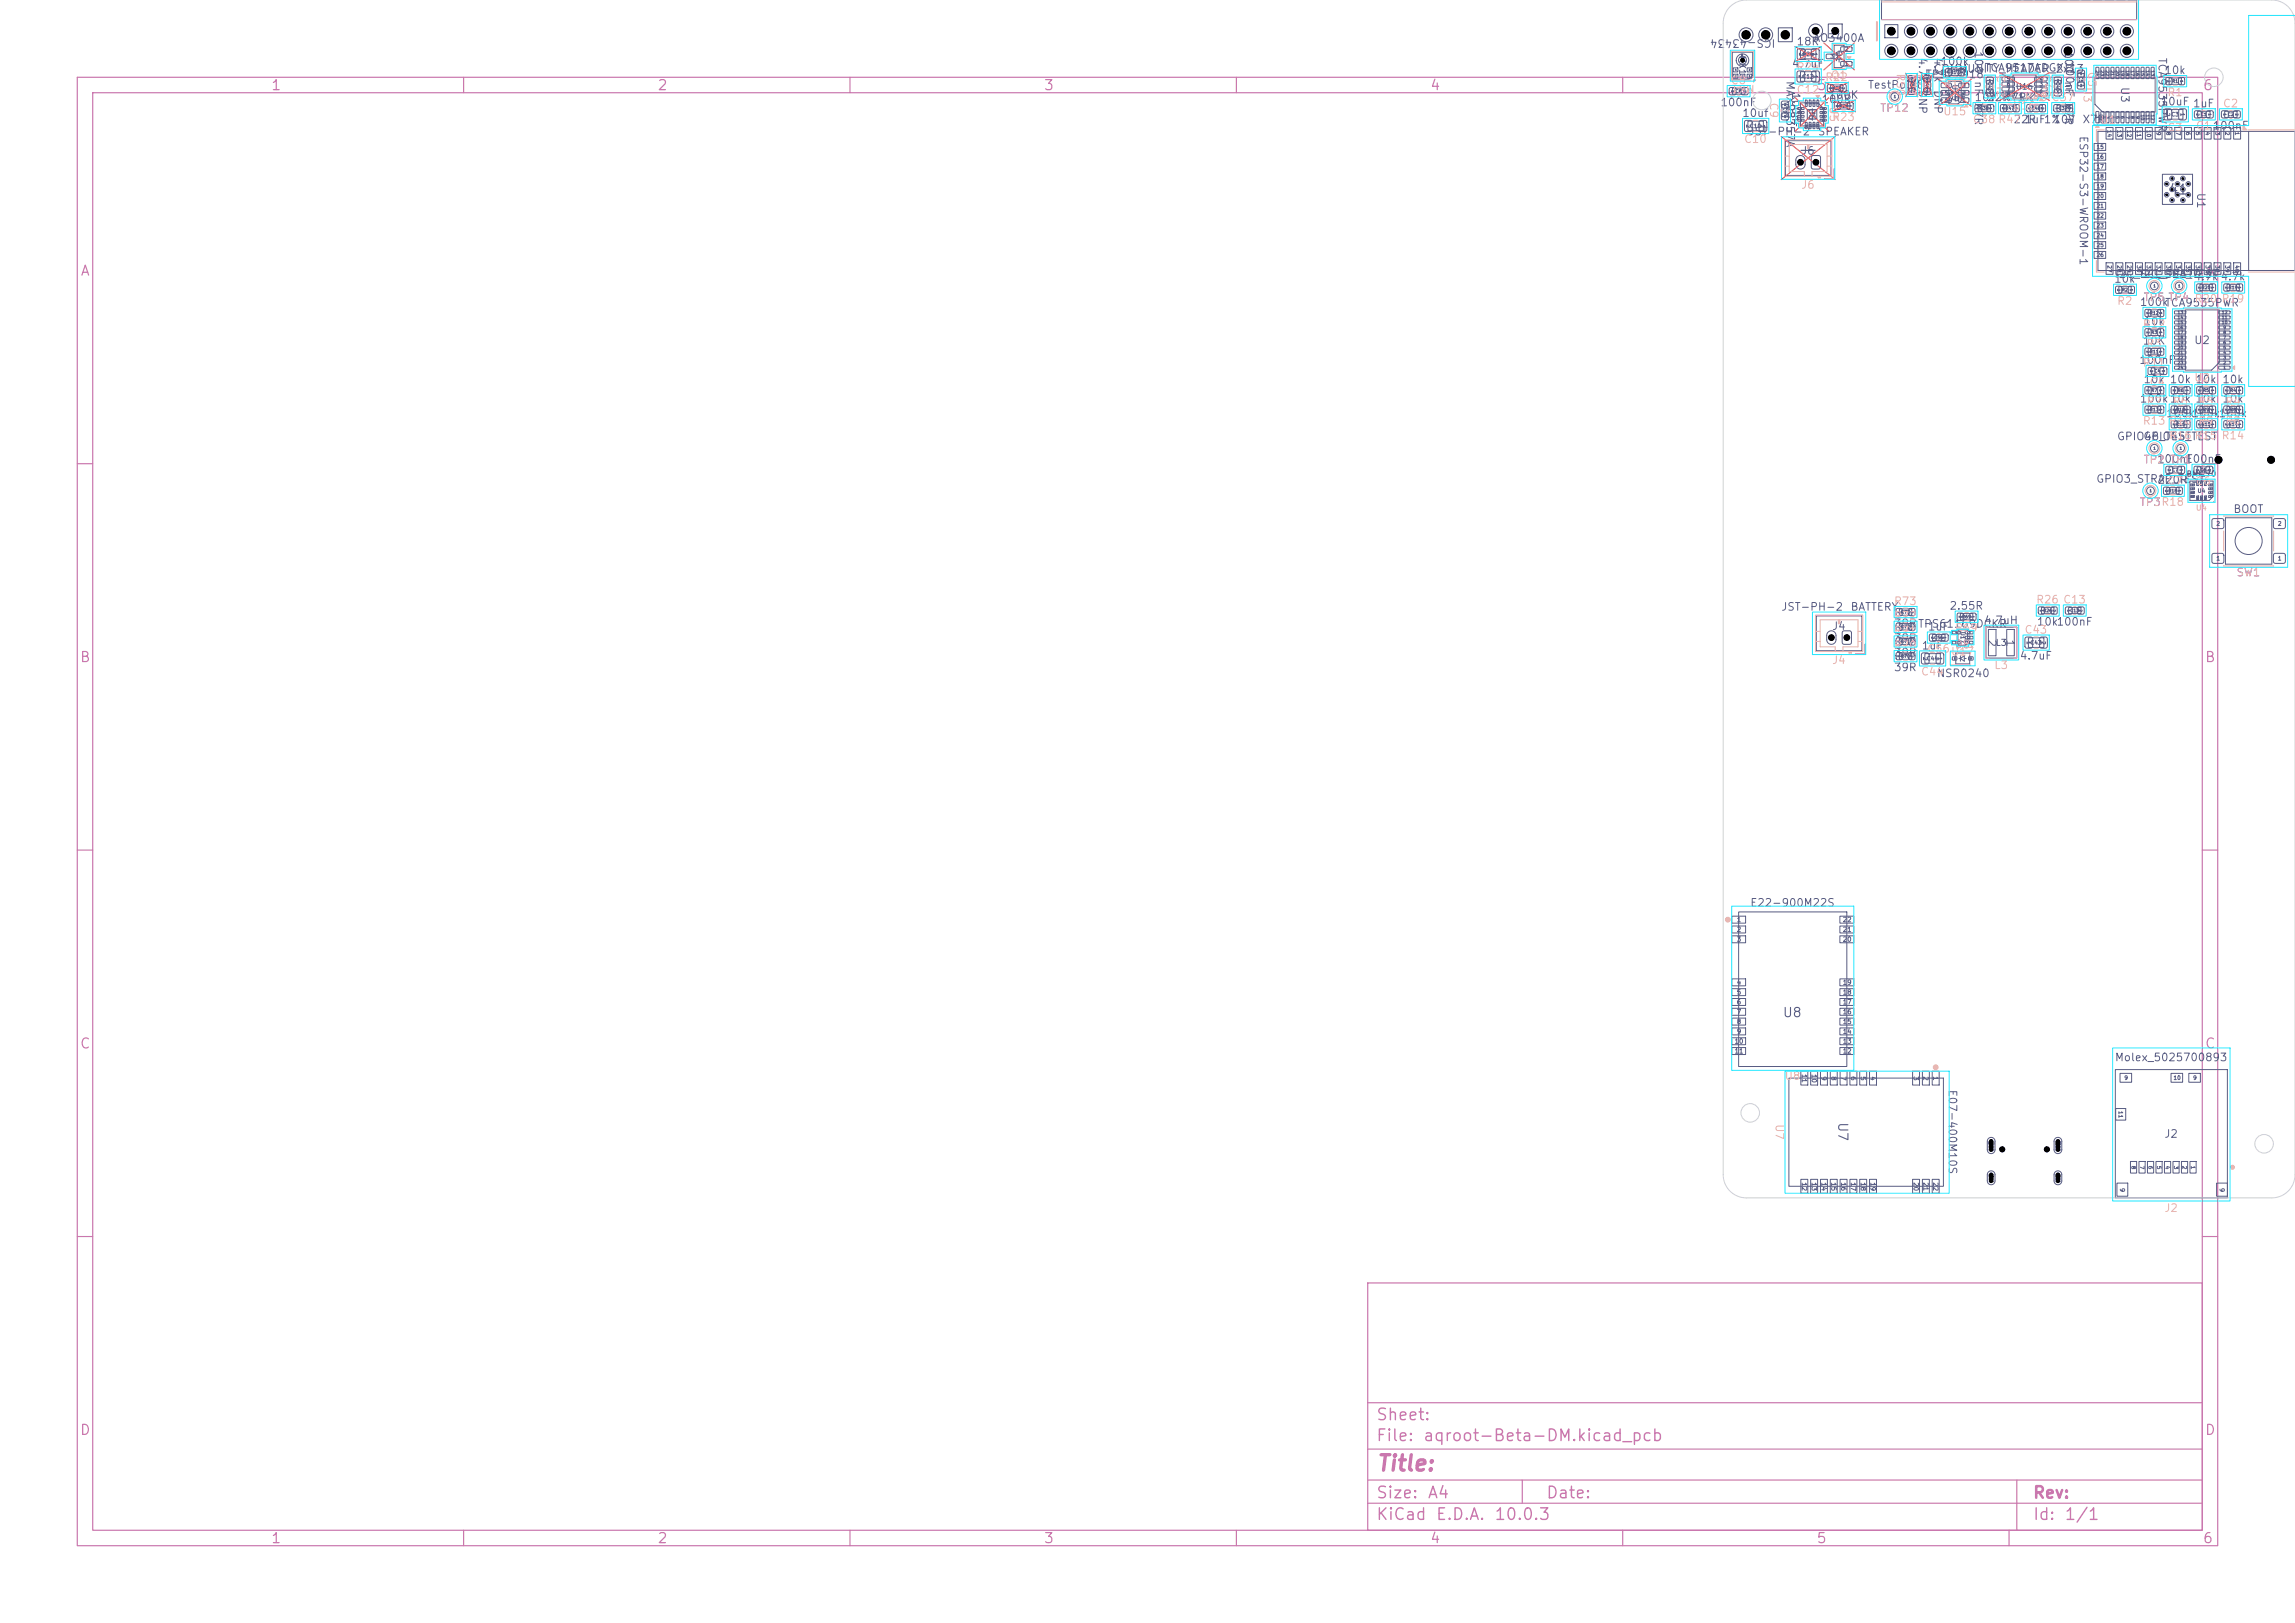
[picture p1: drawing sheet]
<svg xmlns="http://www.w3.org/2000/svg" width="297mm" height="210mm" viewBox="0 0 297 210" stroke-linecap="round" stroke-linejoin="round" font-family="sans-serif">
<defs><g id="words">
<text font-size="2" fill="#c872ab" x="178" y="190.8">Title:</text>
<g font-size="1.5" fill="#c872ab">
<text x="178" y="184.2">Sheet:</text>
<text x="178" y="186.9">File:</text>
<text x="184.1" y="186.9">aqroot-Beta-DM.kicad_pcb</text>
<text x="178" y="197.1">KiCad</text>
<text x="178" y="194.3">Size:</text>
<text x="184.7" y="194.3">A4</text>
<text x="185.7" y="197.1">E.D.A.</text>
<text x="193.3" y="197.1">10.0.3</text>
<text x="200" y="194.3">Date:</text>
<text x="263" y="194.3">Rev:</text>
<text x="263" y="197.1">Id:</text>
<text x="267.1" y="197.1">1/1</text>
</g>
<g font-size="1.3" fill="#c872ab">
<text x="35" y="12">1</text>
<text x="85" y="12">2</text>
<text x="135" y="12">3</text>
<text x="185" y="12">4</text>
<text x="235" y="12">5</text>
<text x="285" y="12">6</text>
<text x="10.3" y="36">A</text>
<text x="285.4" y="36">A</text>
<text x="10.3" y="86">B</text>
<text x="285.3" y="86">B</text>
<text x="10.3" y="136">C</text>
<text x="285.3" y="136">C</text>
<text x="10.3" y="186">D</text>
<text x="285.3" y="186">D</text>
<text x="35" y="200">1</text>
<text x="85" y="200">2</text>
<text x="135" y="200">3</text>
<text x="185" y="200">4</text>
<text x="235" y="200">5</text>
<text x="285" y="200">6</text>
</g>
<g font-size="1.2" fill="#585d84">
<text x="230.6" y="131.9">U8</text>
<text x="237.6" y="145.1" transform="rotate(90 237.6 145.1)">U7</text>
</g>
<g font-size="1" fill="#e8b2a7">
<text x="259" y="-.7">J5</text>
<text x="223.9" y="11.1">C8</text>
<text x="227.2" y="10.7" transform="rotate(180 227.2 10.7)">MK1</text>
<text x="232.4" y="9.4">R24</text>
<text x="236.1" y="10.7">R22</text>
<text x="236.9" y="10.5">Q1</text>
<text x="245.2" y="9.4" transform="rotate(90 245.2 9.4)">R50</text>
<text x="247.2" y="9.4" transform="rotate(90 247.2 9.4)">R49</text>
<text x="251.4" y="11.5">R17</text>
<text x="258.2" y="9.6" transform="rotate(90 258.2 9.6)">C42</text>
<text x="264.1" y="9.6" transform="rotate(90 264.1 9.6)">C40</text>
<text x="269.4" y="11.2" transform="rotate(90 269.4 11.2)">U3</text>
<text x="270" y="9.2" transform="rotate(90 270 9.2)">C5</text>
<text x="228.8" y="13.2" transform="rotate(90 228.8 13.2)">C9</text>
<text x="232.4" y="12.3">C12</text>
<text x="236.5" y="13.7" transform="rotate(90 236.5 13.7)">U5</text>
<text x="237" y="15.9">R23</text>
<text x="251.4" y="15.2">U15</text>
<text x="255.2" y="16.2">C38 R47</text>
<text x="260.4" y="14.4">U16</text>
<text x="271.7" y="16.3">U1</text>
<text x="280.4" y="12.7">R1</text>
<text x="280.4" y="17.2">C3</text>
<text x="284.1" y="17">C1100nF</text>
<text x="287.6" y="14.1">C2</text>
<text x="225.6" y="18.7">C10</text>
<text x="233" y="24.7">J6</text>
<text x="273.9" y="39.7">R2</text>
<text x="277.3" y="39.2">TP5 TP4</text>
<text x="287.4" y="39.4">R19</text>
<text x="277.2" y="42.7">R12</text>
<text x="277.2" y="47.7">R11</text>
<text x="277.7" y="45.2">R3</text>
<text x="277.7" y="52.7">R7</text>
<text x="278.1" y="50.2">C4</text>
<text x="281.1" y="52.7">R6</text>
<text x="284.4" y="52.7">R5</text>
<text x="287.9" y="52.7">R4</text>
<text x="277.2" y="55.2">R13 R10</text>
<text x="280.6" y="57.1">R16 R15</text>
<text x="284.4" y="55.2">R9</text>
<text x="287.4" y="57.1">R14</text>
<text x="287.9" y="55.2">R8</text>
<text x="276.8" y="65.7">TP3</text>
<text x="280.4" y="63">C7</text>
<text x="284.1" y="63">C6</text>
<text x="245" y="82.3">R71</text>
<text x="245" y="80.4">R72</text>
<text x="245" y="78.5">R73</text>
<text x="261.9" y="82.2">C43</text>
<text x="263.4" y="78.3">R26 C13</text>
<text x="237" y="86.2">J4</text>
<text x="245" y="84.2">R70</text>
<text x="248.5" y="87.6">C44</text>
<text x="249.3" y="84.7">C56</text>
<text x="252.4" y="85.1">U17</text>
<text x="258" y="86.8">L3</text>
<text x="230.9" y="140">U8</text>
<text x="229.5" y="145.4" transform="rotate(90 229.5 145.4)">U7</text>
<text x="280" y="157.1">J2</text>
</g>
<g font-size="1" fill="#585d84">
<text x="229.8" y="4.8" transform="rotate(180 229.8 4.8)">ICS-43434</text>
<text x="234.6" y="5.7">AO3400A</text>
<text x="230.9" y="10.4" transform="rotate(90 230.9 10.4)">MAX98357A</text>
<text x="231.7" y="11.9" transform="rotate(90 231.7 11.9)">100nF</text>
<text x="231.8" y="9">4.7uF</text>
<text x="232.4" y="6.1">18R</text>
<text x="241.6" y="11.7">TestPoint</text>
<text x="248.1" y="7.4" transform="rotate(90 248.1 7.4)">4.7k</text>
<text x="248.1" y="11.6" transform="rotate(90 248.1 11.6)">DNP</text>
<text x="249.1" y="10.4">TPS22918</text>
<text x="250.1" y="7.4" transform="rotate(90 250.1 7.4)">4.7k</text>
<text x="250.1" y="11.6" transform="rotate(90 250.1 11.6)">DNP</text>
<text x="250.2" y="9.6">COMMUNITY_HEADER_2x13</text>
<text x="251" y="8.7">100k</text>
<text x="255.3" y="6.6" transform="rotate(90 255.3 6.6)">100</text>
<text x="255.3" y="10.4" transform="rotate(90 255.3 10.4)">nF</text>
<text x="256.7" y="9.5">TCA9517ADGK</text>
<text x="267" y="6.6" transform="rotate(90 267 6.6)">100</text>
<text x="267" y="10.4" transform="rotate(90 267 10.4)">nF</text>
<text x="267.1" y="7.9" transform="rotate(90 267.1 7.9)">100nF X7R</text>
<text x="274.2" y="11.2" transform="rotate(90 274.2 11.2)">U3</text>
<text x="279.1" y="7.4" transform="rotate(90 279.1 7.4)">TCA9535PWR</text>
<text x="280" y="9.8">10k</text>
<text x="222.6" y="14">100nF</text>
<text x="225.4" y="15.4">10uf</text>
<text x="226.2" y="17.8">JST-PH-2</text>
<text x="235.2" y="17.8">SPEAKER</text>
<text x="235.6" y="13.6">100R</text>
<text x="236.5" y="13">100K</text>
<text x="243.2" y="14.7">TP12</text>
<text x="251.7" y="13.3">1uF</text>
<text x="255.3" y="13.2" transform="rotate(90 255.3 13.2)">X7R</text>
<text x="255.5" y="13.3">10V</text>
<text x="257.1" y="13.3">22R</text>
<text x="259.2" y="13.3">X7RR48 C37</text>
<text x="260.5" y="16.2">22R</text>
<text x="261" y="13.3">1%</text>
<text x="261.9" y="16.2">1uF1%</text>
<text x="265.7" y="16.2">10V</text>
<text x="268.9" y="17.5" transform="rotate(90 268.9 17.5)">ESP32-S3-WROOM-1</text>
<text x="269.4" y="16.2">X7R</text>
<text x="279.5" y="13.9">10uF 1uF</text>
<text x="233" y="20.3">J6</text>
<text x="284.1" y="24.9" transform="rotate(90 284.1 24.9)">U1</text>
<text x="273.5" y="36.8">10k</text>
<text x="273.6" y="36.2">I2C_SCL_TEST</text>
<text x="276.8" y="36.2">I2C_SDA_TEST</text>
<text x="276.8" y="39.8">100k</text>
<text x="277.3" y="39.2">TP5 TP4 R20</text>
<text x="280.1" y="39.9">TCA9535PWR</text>
<text x="283.8" y="36.5">4.7k</text>
<text x="287.3" y="36.5">4.7k</text>
<text x="276.8" y="47.3">100nF</text>
<text x="277.2" y="44.8">10K</text>
<text x="277.3" y="42.3">10k</text>
<text x="283.9" y="44.8">U2</text>
<text x="276.8" y="52.3">100k10k 10k</text>
<text x="277.3" y="49.8">10k 10k U2</text>
<text x="284" y="49.8">10k</text>
<text x="287.5" y="49.8">10k</text>
<text x="287.5" y="52.3">10k</text>
<text x="273.9" y="57.2">GPIO46_TEST</text>
<text x="277.3" y="57.2">GPIO45_TEST</text>
<text x="280.2" y="54.2">100k</text>
<text x="283.5" y="54.2">100k100k</text>
<text x="271.2" y="62.7">GPIO3_STRAP_TEST</text>
<text x="276.8" y="65.7">TP3R18</text>
<text x="277.3" y="60.2">TP2 TP1</text>
<text x="279.1" y="60.1">100nF</text>
<text x="279.1" y="62.8">220R</text>
<text x="282.7" y="60.1">100nF</text>
<text x="288.9" y="66.6">BOOT</text>
<text x="289.4" y="74.8">SW1</text>
<text x="230.4" y="79.3">JST-PH-2</text>
<text x="237" y="81.8">J4</text>
<text x="239.4" y="79.3">BATTERY</text>
<text x="245" y="83.3">39R</text>
<text x="245" y="81.4">39RTPS61169DCKR</text>
<text x="249.4" y="81.8">1uF R69</text>
<text x="252.2" y="79.1">2.55R</text>
<text x="256.7" y="81">4.7uH</text>
<text x="257.1" y="82.7" transform="rotate(90 257.1 82.7)">2</text>
<text x="259.4" y="82.7" transform="rotate(90 259.4 82.7)">1</text>
<text x="263.5" y="81.2">10k100nF</text>
<text x="245" y="85.2">39R</text>
<text x="245" y="87.1">39R</text>
<text x="248.6" y="84.3">1uF</text>
<text x="250.6" y="87.9">NSR0240</text>
<text x="252.9" y="84.1">D8</text>
<text x="261.3" y="85.6">4.7uF</text>
<text x="226.4" y="117.6">E22-900M22S</text>
<text x="273.6" y="137.6">Molex_5025700893</text>
<text x="251.9" y="140.9" transform="rotate(90 251.9 140.9)">E07-400M10S</text>
<text x="280" y="147.5">J2</text>
</g>
<g font-size=".8" fill="#585d84">
<text x="224.9" y="7.1" transform="rotate(90 224.9 7.1)">MK1</text>
<text x="260.8" y="11.8">U16</text>
<text x="233.9" y="14" transform="rotate(90 233.9 14)">U5</text>
<text x="258.2" y="83.8">L3</text>
</g>
<g font-size=".7" fill="#585d84">
<text x="237.5" y="6.5" transform="rotate(90 237.5 6.5)">Q1</text>
<text x="252.5" y="10.8" transform="rotate(90 252.5 10.8)">U15</text>
<text x="282.9" y="61.8">BMI270</text>
<text x="257.1" y="147.5" transform="rotate(90 257.1 147.5)">SH</text>
<text x="265.8" y="147.5" transform="rotate(90 265.8 147.5)">SH</text>
</g>
<text font-size=".7" fill="#e8b2a7" x="284.1" y="66.2">U4</text>
<g font-size=".6" fill="#585d84">
<text x="225.7" y="5">3</text>
<text x="228.2" y="5">2</text>
<text x="230.7" y="5">1</text>
<text x="234.7" y="4.5">2</text>
<text x="237.2" y="4.5">1</text>
<text x="244.5" y="4.5">1</text>
<text x="247" y="4.5">3</text>
<text x="249.6" y="4.5">5</text>
<text x="252.1" y="4.5">7</text>
<text x="254.6" y="4.5">9</text>
<text x="256.9" y="4.5">11</text>
<text x="259.4" y="4.5">13</text>
<text x="262" y="4.5">15</text>
<text x="264.5" y="4.5">17</text>
<text x="267.1" y="4.5">19</text>
<text x="269.6" y="4.5">21</text>
<text x="272.1" y="4.5">23</text>
<text x="274.7" y="4.5">25</text>
<text x="244.5" y="7">2</text>
<text x="247" y="7">4</text>
<text x="249.6" y="7">6</text>
<text x="252.1" y="7">8</text>
<text x="254.4" y="7">10</text>
<text x="256.9" y="7">12</text>
<text x="259.4" y="7">14</text>
<text x="262" y="7">16</text>
<text x="264.5" y="7">18</text>
<text x="267.1" y="7">20</text>
<text x="269.6" y="7">22</text>
<text x="272.1" y="7">24</text>
<text x="274.7" y="7">26</text>
<text x="232.6" y="20.7" transform="rotate(90 232.6 20.7)">2</text>
<text x="234.6" y="20.7" transform="rotate(90 234.6 20.7)">1</text>
<text x="236.6" y="82.2" transform="rotate(90 236.6 82.2)">2</text>
<text x="238.6" y="82.2" transform="rotate(90 238.6 82.2)">1</text>
<text x="224.7" y="119.5">1</text>
<text x="238.4" y="119.5">22</text>
<text x="224.7" y="120.7">2</text>
<text x="224.7" y="122">3</text>
<text x="238.4" y="122">20</text>
<text x="238.4" y="120.7">21</text>
<text x="224.7" y="127.6">4</text>
<text x="224.7" y="128.8">5</text>
<text x="224.7" y="130.1">6</text>
<text x="224.7" y="131.4">7</text>
<text x="238.4" y="131.4">16</text>
<text x="238.4" y="130.1">17</text>
<text x="238.4" y="128.8">18</text>
<text x="238.4" y="127.6">19</text>
<text x="224.4" y="135.2">10</text>
<text x="224.4" y="136.5">11</text>
<text x="224.7" y="132.6">8</text>
<text x="224.7" y="133.9">9</text>
<text x="238.4" y="136.5">12</text>
<text x="238.4" y="135.2">13</text>
<text x="238.4" y="133.9">14</text>
<text x="238.4" y="132.6">15</text>
<text x="233" y="138.9" transform="rotate(90 233 138.9)">11</text>
<text x="234.3" y="138.9" transform="rotate(90 234.3 138.9)">10</text>
<text x="235.6" y="139.2" transform="rotate(90 235.6 139.2)">9</text>
<text x="236.9" y="139.2" transform="rotate(90 236.9 139.2)">8</text>
<text x="238.1" y="139.2" transform="rotate(90 238.1 139.2)">7</text>
<text x="239.4" y="139.2" transform="rotate(90 239.4 139.2)">6</text>
<text x="240.7" y="139.2" transform="rotate(90 240.7 139.2)">5</text>
<text x="241.9" y="139.2" transform="rotate(90 241.9 139.2)">4</text>
<text x="247.5" y="139.2" transform="rotate(90 247.5 139.2)">3</text>
<text x="248.8" y="139.2" transform="rotate(90 248.8 139.2)">2</text>
<text x="250" y="139.2" transform="rotate(90 250 139.2)">1</text>
<text x="233" y="152.9" transform="rotate(90 233 152.9)">12</text>
<text x="234.3" y="152.9" transform="rotate(90 234.3 152.9)">13</text>
<text x="235.6" y="152.9" transform="rotate(90 235.6 152.9)">14</text>
<text x="236.9" y="152.9" transform="rotate(90 236.9 152.9)">15</text>
<text x="238.1" y="152.9" transform="rotate(90 238.1 152.9)">16</text>
<text x="239.4" y="152.9" transform="rotate(90 239.4 152.9)">17</text>
<text x="240.7" y="152.9" transform="rotate(90 240.7 152.9)">18</text>
<text x="241.9" y="152.9" transform="rotate(90 241.9 152.9)">19</text>
<text x="247.5" y="152.9" transform="rotate(90 247.5 152.9)">20</text>
<text x="248.8" y="152.9" transform="rotate(90 248.8 152.9)">21</text>
<text x="250" y="152.9" transform="rotate(90 250 152.9)">22</text>
<text x="257.2" y="151.8" transform="rotate(90 257.2 151.8)">SH</text>
<text x="265.9" y="151.8" transform="rotate(90 265.9 151.8)">SH</text>
<text x="274.2" y="153.7" transform="rotate(90 274.2 153.7)">9</text>
<text x="287.1" y="153.7" transform="rotate(90 287.1 153.7)">9</text>
</g>
<g font-size=".5" fill="#585d84">
<text x="225.2" y="8.2">3</text>
<text x="232.7" y="9.7" transform="rotate(90 232.7 9.7)">2</text>
<text x="232.7" y="6.8" transform="rotate(90 232.7 6.8)">2</text>
<text x="233.2" y="10.3">C12</text>
<text x="233.2" y="7.4">R24</text>
<text x="234.6" y="6.8" transform="rotate(90 234.6 6.8)">1</text>
<text x="234.6" y="9.7" transform="rotate(90 234.6 9.7)">1</text>
<text x="236.8" y="7.7">3</text>
<text x="238.7" y="8.6">1</text>
<text x="238.7" y="6.7">2</text>
<text x="259.6" y="10.6">5</text>
<text x="259.6" y="11.3">6</text>
<text x="259.6" y="11.9">7</text>
<text x="263.9" y="11.9">2</text>
<text x="263.9" y="11.3">3</text>
<text x="263.9" y="10.6">4</text>
<text x="225.9" y="16.1" transform="rotate(90 225.9 16.1)">2</text>
<text x="226.4" y="16.7">C10</text>
<text x="227.8" y="16.1" transform="rotate(90 227.8 16.1)">1</text>
<text x="259.6" y="12.6">8</text>
<text x="263.9" y="12.6">1</text>
<text x="272.6" y="16.8" transform="rotate(90 272.6 16.8)">14</text>
<text x="273.9" y="16.8" transform="rotate(90 273.9 16.8)">13</text>
<text x="275.2" y="16.8" transform="rotate(90 275.2 16.8)">12</text>
<text x="276.4" y="16.8" transform="rotate(90 276.4 16.8)">11</text>
<text x="277.7" y="16.8" transform="rotate(90 277.7 16.8)">10</text>
<text x="279" y="17" transform="rotate(90 279 17)">9</text>
<text x="280.2" y="14.6" transform="rotate(90 280.2 14.6)">2</text>
<text x="280.2" y="17" transform="rotate(90 280.2 17)">8</text>
<text x="280.9" y="15.2">C3</text>
<text x="281.5" y="17" transform="rotate(90 281.5 17)">7</text>
<text x="282.1" y="14.6" transform="rotate(90 282.1 14.6)">1</text>
<text x="282.8" y="17" transform="rotate(90 282.8 17)">6</text>
<text x="284" y="17" transform="rotate(90 284 17)">5</text>
<text x="285.3" y="17" transform="rotate(90 285.3 17)">4</text>
<text x="286.6" y="17" transform="rotate(90 286.6 17)">3</text>
<text x="287.9" y="17" transform="rotate(90 287.9 17)">2</text>
<text x="289.1" y="17" transform="rotate(90 289.1 17)">1</text>
<text x="271.3" y="19.4">15</text>
<text x="271.3" y="20.7">16</text>
<text x="271.3" y="21.9">17</text>
<text x="271.3" y="23.2">18</text>
<text x="271.3" y="24.5">19</text>
<text x="271.3" y="25.7">20</text>
<text x="271.3" y="27">21</text>
<text x="271.3" y="28.3">22</text>
<text x="271.3" y="29.6">23</text>
<text x="271.3" y="30.8">24</text>
<text x="271.3" y="32.1">25</text>
<text x="271.3" y="33.4">26</text>
<text x="272.6" y="34.3" transform="rotate(90 272.6 34.3)">27</text>
<text x="273.9" y="34.3" transform="rotate(90 273.9 34.3)">28</text>
<text x="275.2" y="34.3" transform="rotate(90 275.2 34.3)">29</text>
<text x="276.4" y="34.3" transform="rotate(90 276.4 34.3)">30</text>
<text x="277.7" y="34.3" transform="rotate(90 277.7 34.3)">31</text>
<text x="279" y="34.3" transform="rotate(90 279 34.3)">32</text>
<text x="280.2" y="34.3" transform="rotate(90 280.2 34.3)">33</text>
<text x="281.5" y="34.3" transform="rotate(90 281.5 34.3)">34</text>
<text x="282.8" y="34.3" transform="rotate(90 282.8 34.3)">35</text>
<text x="284" y="34.3" transform="rotate(90 284 34.3)">36</text>
<text x="285.3" y="34.3" transform="rotate(90 285.3 34.3)">37</text>
<text x="286.6" y="34.3" transform="rotate(90 286.6 34.3)">38</text>
<text x="287.9" y="34.3" transform="rotate(90 287.9 34.3)">39</text>
<text x="289.1" y="34.3" transform="rotate(90 289.1 34.3)">40</text>
<text x="284.3" y="63.9">U4</text>
<text x="286.8" y="68.1">2</text>
<text x="294.7" y="68.1">2</text>
<text x="286.8" y="72.6">1</text>
<text x="294.7" y="72.6">1</text>
<text x="253.6" y="81.7" transform="rotate(90 253.6 81.7)">U17</text>
<text x="262.2" y="82.9" transform="rotate(90 262.2 82.9)">1</text>
<text x="262.7" y="83.5">C43</text>
<text x="264.1" y="82.9" transform="rotate(90 264.1 82.9)">2</text>
<text x="248.8" y="85" transform="rotate(90 248.8 85)">2</text>
<text x="249.3" y="85.6">C44</text>
<text x="250.7" y="85" transform="rotate(90 250.7 85)">1</text>
<text x="274.1" y="143.7" transform="rotate(90 274.1 143.7)">11</text>
<text x="274.9" y="139.8">9</text>
<text x="281.2" y="139.8">10</text>
<text x="283.8" y="139.8">9</text>
<text x="275.7" y="150.8" transform="rotate(90 275.7 150.8)">8</text>
<text x="276.8" y="150.8" transform="rotate(90 276.8 150.8)">7</text>
<text x="277.9" y="150.8" transform="rotate(90 277.9 150.8)">6</text>
<text x="279" y="150.8" transform="rotate(90 279 150.8)">5</text>
<text x="280.1" y="150.8" transform="rotate(90 280.1 150.8)">4</text>
<text x="281.2" y="150.8" transform="rotate(90 281.2 150.8)">3</text>
<text x="282.3" y="150.8" transform="rotate(90 282.3 150.8)">2</text>
<text x="283.4" y="150.8" transform="rotate(90 283.4 150.8)">1</text>
</g>
<g font-size=".4" fill="#585d84">
<text x="237.1" y="11.7">R22</text>
<text x="247.1" y="10.4" transform="rotate(90 247.1 10.4)">R50</text>
<text x="249.1" y="10.4" transform="rotate(90 249.1 10.4)">R49</text>
<text x="251.6" y="11.4">4</text>
<text x="252.4" y="9.7">R17</text>
<text x="253.9" y="11.4">3</text>
<text x="257.2" y="10.6" transform="rotate(90 257.2 10.6)">C42</text>
<text x="266" y="10.6" transform="rotate(90 266 10.6)">C40</text>
<text x="269" y="9.9" transform="rotate(90 269 9.9)">C5</text>
<text x="271.1" y="9" transform="rotate(90 271.1 9)">24</text>
<text x="271.8" y="9" transform="rotate(90 271.8 9)">23</text>
<text x="272.4" y="9" transform="rotate(90 272.4 9)">22</text>
<text x="273.1" y="9" transform="rotate(90 273.1 9)">21</text>
<text x="273.7" y="9" transform="rotate(90 273.7 9)">20</text>
<text x="274.4" y="9" transform="rotate(90 274.4 9)">19</text>
<text x="275" y="9" transform="rotate(90 275 9)">18</text>
<text x="275.7" y="9" transform="rotate(90 275.7 9)">17</text>
<text x="276.3" y="9" transform="rotate(90 276.3 9)">16</text>
<text x="277" y="9" transform="rotate(90 277 9)">15</text>
<text x="277.6" y="9" transform="rotate(90 277.6 9)">14</text>
<text x="278.3" y="9" transform="rotate(90 278.3 9)">13</text>
<text x="281.1" y="10.8">R1</text>
<text x="224.6" y="12.1">C8</text>
<text x="230.7" y="13.9" transform="rotate(90 230.7 13.9)">C9</text>
<text x="234.1" y="15.1">17</text>
<text x="238" y="14">R23</text>
<text x="251.6" y="12.3">5</text>
<text x="251.6" y="13.3">6</text>
<text x="253.9" y="13.3">1</text>
<text x="253.9" y="12.3">2</text>
<text x="256.2" y="14.3">C38</text>
<text x="259.5" y="14.3">R47</text>
<text x="262.9" y="14.3">R48</text>
<text x="266.4" y="14.3">C37</text>
<text x="271.1" y="15" transform="rotate(90 271.1 15)">1</text>
<text x="271.8" y="15" transform="rotate(90 271.8 15)">2</text>
<text x="272.4" y="15" transform="rotate(90 272.4 15)">3</text>
<text x="273.1" y="15" transform="rotate(90 273.1 15)">4</text>
<text x="273.7" y="15" transform="rotate(90 273.7 15)">5</text>
<text x="274.4" y="15" transform="rotate(90 274.4 15)">6</text>
<text x="275" y="15" transform="rotate(90 275 15)">7</text>
<text x="275.7" y="15" transform="rotate(90 275.7 15)">8</text>
<text x="276.3" y="15" transform="rotate(90 276.3 15)">9</text>
<text x="277" y="14.8" transform="rotate(90 277 14.8)">10</text>
<text x="277.6" y="14.8" transform="rotate(90 277.6 14.8)">11</text>
<text x="278.3" y="14.8" transform="rotate(90 278.3 14.8)">12</text>
<text x="284.8" y="15.1">C1</text>
<text x="288.3" y="15.1">C2</text>
<text x="274.6" y="37.8">R2</text>
<text x="278.2" y="40.8">R12</text>
<text x="281.7" y="40.7">13</text>
<text x="281.7" y="41.4">14</text>
<text x="284.9" y="37.5">R20</text>
<text x="287.5" y="41.4">11</text>
<text x="287.5" y="40.7">12</text>
<text x="288.4" y="37.5">R19</text>
<text x="278.2" y="45.8">R11</text>
<text x="278.4" y="43.3">R3</text>
<text x="281.7" y="42">15</text>
<text x="281.7" y="42.7">16</text>
<text x="281.7" y="43.3">17</text>
<text x="281.7" y="44">18</text>
<text x="281.7" y="44.6">19</text>
<text x="281.7" y="45.3">20</text>
<text x="281.7" y="45.9">21</text>
<text x="281.7" y="46.6">22</text>
<text x="281.7" y="47.2">23</text>
<text x="281.7" y="47.9">24</text>
<text x="287.5" y="42">10</text>
<text x="287.7" y="47.9">1</text>
<text x="287.7" y="47.2">2</text>
<text x="287.7" y="46.6">3</text>
<text x="287.7" y="45.9">4</text>
<text x="287.7" y="45.3">5</text>
<text x="287.7" y="44.6">6</text>
<text x="287.7" y="44">7</text>
<text x="287.7" y="43.3">8</text>
<text x="287.7" y="42.7">9</text>
<text x="278.2" y="53.3">R13</text>
<text x="278.4" y="50.8">R7</text>
<text x="278.8" y="48.3">C4</text>
<text x="281.6" y="53.3">R10</text>
<text x="281.8" y="50.8">R6</text>
<text x="285.1" y="53.3">R9</text>
<text x="285.1" y="50.8">R5</text>
<text x="288.6" y="50.8">R4</text>
<text x="288.6" y="53.3">R8</text>
<text x="281.6" y="55.2">R16</text>
<text x="284.9" y="55.2">R15</text>
<text x="288.4" y="55.2">R14</text>
<text x="280.6" y="63.8">R18</text>
<text x="281.1" y="61.1">C7</text>
<text x="284.7" y="61.1">C6</text>
<text x="246" y="83.3">R71</text>
<text x="246" y="81.4">R72</text>
<text x="246" y="79.5">R73</text>
<text x="250.3" y="82.8">C56</text>
<text x="253.9" y="80.1">R69</text>
<text x="264.4" y="79.3">R26</text>
<text x="267.9" y="79.3">C13</text>
<text x="246" y="85.2">R70</text>
</g>
<g font-size=".3" fill="#585d84">
<text x="224" y="11.6" transform="rotate(90 224 11.6)">1</text>
<text x="225.5" y="11.6" transform="rotate(90 225.5 11.6)">2</text>
<text x="236.6" y="11.2" transform="rotate(90 236.6 11.2)">1</text>
<text x="238.3" y="11.2" transform="rotate(90 238.3 11.2)">2</text>
<text x="247.2" y="10.4">2</text>
<text x="249.2" y="10.4">2</text>
<text x="251.9" y="9.2" transform="rotate(90 251.9 9.2)">2</text>
<text x="253.6" y="9.2" transform="rotate(90 253.6 9.2)">1</text>
<text x="257.3" y="10.7">1</text>
<text x="266.1" y="10.7">2</text>
<text x="269.1" y="9.8">1</text>
<text x="269.1" y="11.3">2</text>
<text x="280.4" y="10.3" transform="rotate(90 280.4 10.3)">2</text>
<text x="282.1" y="10.3" transform="rotate(90 282.1 10.3)">1</text>
<text x="230.8" y="15.3">1</text>
<text x="230.8" y="13.8">2</text>
<text x="232.9" y="14.2">5</text>
<text x="232.9" y="14.7">6</text>
<text x="232.9" y="15.2">7</text>
<text x="232.9" y="15.7">8</text>
<text x="233.6" y="13.2" transform="rotate(90 233.6 13.2)">4</text>
<text x="233.6" y="16.1" transform="rotate(90 233.6 16.1)">9</text>
<text x="234.1" y="13.2" transform="rotate(90 234.1 13.2)">3</text>
<text x="234.1" y="16" transform="rotate(90 234.1 16)">10</text>
<text x="234.6" y="13.2" transform="rotate(90 234.6 13.2)">2</text>
<text x="234.6" y="16" transform="rotate(90 234.6 16)">11</text>
<text x="235.1" y="13.2" transform="rotate(90 235.1 13.2)">1</text>
<text x="235.1" y="16" transform="rotate(90 235.1 16)">12</text>
<text x="235.7" y="15.7">13</text>
<text x="235.7" y="15.2">14</text>
<text x="235.7" y="14.7">15</text>
<text x="235.7" y="14.2">16</text>
<text x="237.5" y="13.5" transform="rotate(90 237.5 13.5)">2</text>
<text x="239.2" y="13.5" transform="rotate(90 239.2 13.5)">1</text>
<text x="245" y="12.8">1</text>
<text x="247.2" y="12.1">1</text>
<text x="249.2" y="12.1">1</text>
<text x="255.8" y="13.8" transform="rotate(90 255.8 13.8)">2</text>
<text x="257.3" y="13.8" transform="rotate(90 257.3 13.8)">1</text>
<text x="257.3" y="12.2">2</text>
<text x="259" y="13.8" transform="rotate(90 259 13.8)">2</text>
<text x="260.7" y="13.8" transform="rotate(90 260.7 13.8)">1</text>
<text x="262.4" y="13.8" transform="rotate(90 262.4 13.8)">1</text>
<text x="264.1" y="13.8" transform="rotate(90 264.1 13.8)">2</text>
<text x="266" y="13.8" transform="rotate(90 266 13.8)">1</text>
<text x="266.1" y="12.2">1</text>
<text x="267.5" y="13.8" transform="rotate(90 267.5 13.8)">2</text>
<text x="284.2" y="14.6" transform="rotate(90 284.2 14.6)">2</text>
<text x="285.7" y="14.6" transform="rotate(90 285.7 14.6)">1</text>
<text x="287.7" y="14.6" transform="rotate(90 287.7 14.6)">1</text>
<text x="289.2" y="14.6" transform="rotate(90 289.2 14.6)">2</text>
<text x="273.9" y="37.3" transform="rotate(90 273.9 37.3)">2</text>
<text x="275.6" y="37.3" transform="rotate(90 275.6 37.3)">1</text>
<text x="277.7" y="40.3" transform="rotate(90 277.7 40.3)">2</text>
<text x="278.6" y="37.3">1</text>
<text x="279.4" y="40.3" transform="rotate(90 279.4 40.3)">1</text>
<text x="281.8" y="37.3">1</text>
<text x="284.4" y="37" transform="rotate(90 284.4 37)">2</text>
<text x="286.1" y="37" transform="rotate(90 286.1 37)">1</text>
<text x="287.9" y="37" transform="rotate(90 287.9 37)">2</text>
<text x="289.6" y="37" transform="rotate(90 289.6 37)">1</text>
<text x="277.7" y="42.8" transform="rotate(90 277.7 42.8)">2</text>
<text x="277.7" y="45.3" transform="rotate(90 277.7 45.3)">2</text>
<text x="278.2" y="47.8" transform="rotate(90 278.2 47.8)">2</text>
<text x="279.4" y="42.8" transform="rotate(90 279.4 42.8)">1</text>
<text x="279.4" y="45.3" transform="rotate(90 279.4 45.3)">1</text>
<text x="279.7" y="47.8" transform="rotate(90 279.7 47.8)">1</text>
<text x="277.7" y="50.3" transform="rotate(90 277.7 50.3)">2</text>
<text x="277.7" y="52.8" transform="rotate(90 277.7 52.8)">2</text>
<text x="279.4" y="50.3" transform="rotate(90 279.4 50.3)">1</text>
<text x="279.4" y="52.8" transform="rotate(90 279.4 52.8)">1</text>
<text x="281.1" y="50.3" transform="rotate(90 281.1 50.3)">2</text>
<text x="281.1" y="52.8" transform="rotate(90 281.1 52.8)">2</text>
<text x="282.8" y="50.3" transform="rotate(90 282.8 50.3)">1</text>
<text x="282.8" y="52.8" transform="rotate(90 282.8 52.8)">1</text>
<text x="284.4" y="50.3" transform="rotate(90 284.4 50.3)">2</text>
<text x="284.4" y="52.8" transform="rotate(90 284.4 52.8)">2</text>
<text x="286.1" y="50.3" transform="rotate(90 286.1 50.3)">1</text>
<text x="286.1" y="52.8" transform="rotate(90 286.1 52.8)">1</text>
<text x="287.9" y="50.3" transform="rotate(90 287.9 50.3)">2</text>
<text x="287.9" y="52.8" transform="rotate(90 287.9 52.8)">2</text>
<text x="289.6" y="50.3" transform="rotate(90 289.6 50.3)">1</text>
<text x="289.6" y="52.8" transform="rotate(90 289.6 52.8)">1</text>
<text x="278.6" y="58.3">1</text>
<text x="281.1" y="54.7" transform="rotate(90 281.1 54.7)">2</text>
<text x="282" y="58.3">1</text>
<text x="282.8" y="54.7" transform="rotate(90 282.8 54.7)">1</text>
<text x="284.4" y="54.7" transform="rotate(90 284.4 54.7)">2</text>
<text x="286.1" y="54.7" transform="rotate(90 286.1 54.7)">1</text>
<text x="287.9" y="54.7" transform="rotate(90 287.9 54.7)">2</text>
<text x="289.6" y="54.7" transform="rotate(90 289.6 54.7)">1</text>
<text x="278.1" y="63.8">1</text>
<text x="280.1" y="63.3" transform="rotate(90 280.1 63.3)">2</text>
<text x="280.5" y="60.6" transform="rotate(90 280.5 60.6)">2</text>
<text x="281.8" y="63.3" transform="rotate(90 281.8 63.3)">1</text>
<text x="282" y="60.6" transform="rotate(90 282 60.6)">1</text>
<text x="284.1" y="60.6" transform="rotate(90 284.1 60.6)">2</text>
<text x="285.7" y="60.6" transform="rotate(90 285.7 60.6)">1</text>
<text x="245.5" y="79" transform="rotate(90 245.5 79)">1</text>
<text x="245.5" y="80.9" transform="rotate(90 245.5 80.9)">1</text>
<text x="245.5" y="82.8" transform="rotate(90 245.5 82.8)">1</text>
<text x="247.2" y="79" transform="rotate(90 247.2 79)">2</text>
<text x="247.2" y="80.9" transform="rotate(90 247.2 80.9)">2</text>
<text x="247.2" y="82.8" transform="rotate(90 247.2 82.8)">2</text>
<text x="249.9" y="82.3" transform="rotate(90 249.9 82.3)">2</text>
<text x="251.4" y="82.3" transform="rotate(90 251.4 82.3)">1</text>
<text x="253" y="82.1">4</text>
<text x="253" y="83.4">5</text>
<text x="253.4" y="79.6" transform="rotate(90 253.4 79.6)">2</text>
<text x="254.7" y="83.4">1</text>
<text x="254.7" y="82.8">2</text>
<text x="254.7" y="82.1">3</text>
<text x="255.1" y="79.6" transform="rotate(90 255.1 79.6)">1</text>
<text x="263.9" y="78.8" transform="rotate(90 263.9 78.8)">1</text>
<text x="265.6" y="78.8" transform="rotate(90 265.6 78.8)">2</text>
<text x="267.5" y="78.8" transform="rotate(90 267.5 78.8)">1</text>
<text x="269" y="78.8" transform="rotate(90 269 78.8)">2</text>
<text x="245.5" y="84.7" transform="rotate(90 245.5 84.7)">1</text>
<text x="247.2" y="84.7" transform="rotate(90 247.2 84.7)">2</text>
</g>
<g font-size=".2" fill="#585d84">
<text x="224.5" y="9.2">4</text>
<text x="224.5" y="10">5</text>
<text x="225.4" y="10">6</text>
<text x="226.3" y="10">1</text>
<text x="226.3" y="9.2">2</text>
<text x="280.2" y="24">41</text>
<text x="280.9" y="23.3">41</text>
<text x="281.6" y="24">41</text>
<text x="282.3" y="23.3">41</text>
<text x="283" y="24">41</text>
<text x="280.2" y="25.4">41</text>
<text x="280.9" y="24.7">41</text>
<text x="280.9" y="26.1">41</text>
<text x="281.6" y="25.4">41</text>
<text x="282.3" y="24.7">41</text>
<text x="282.3" y="26.1">41</text>
<text x="283" y="25.4">41</text>
<text x="252.9" y="85.4">1</text>
<text x="255" y="85.4">2</text>
</g>
</g></defs>
<g fill="none" stroke="#c872ab" stroke-width=".15">
<path d="M10 10h277v190h-277zM12 12h273v186h-273zM60 10v2M110 10v2M160 10v2M210 10v2M260 10v2M10 60h2M285 60h2M10 110h2M285 110h2M10 160h2"/>
<path d="M177 166h108v32h-108zM285 160h2M60 198v2M110 198v2M160 198v2M177 194.5h108M177 191.5h108M177 187.5h108M177 181.5h108M197 191.5v3M210 198v2M260 198v2"/>
<path d="M261 191.5v6.5"/>
</g>
<g fill="none" stroke="#585d84" stroke-width=".13">
<path d="M243.5 -.1v.1M223.8 11.4l.2-.1 .6 .1 .1 .1-.1 .7-.1 .1-.7-.1v-.1zM224.2 6.8h2.6v3l-.5 .5h-2.1zM224.2 11.4h1.6v.8h-1.6zM224.3 8.8h.6v.5h-.6zM224.3 9.6h.6v.5h-.6zM224.9 7.3l.5-.3v.3a.52 .52 0 0 0-.3 .8 .52 .52 0 0 0 .8 0 .52 .52 0 0 0-.3-.8h-.2v-.3a.81 .81 0 0 1 .9 .9 .81 .81 0 0 1-1.1 .6 .81 .81 0 0 1-.3-1.2zM225.2 9.6h.6v.5h-.6zM225.4 11.4l.2-.1 .6 .1v.1v.7l-.2 .1-.6-.1-.1-.1zM225.8 15.6h.7l.2 .1 .1 1.1-.2 .2h-.6l-.2-.1v-1.1zM226.1 9.6h.6v.5h-.6zM226.1 8.8h.6v.5h-.6z"/>
<path d="M226.2 15.7h2v1.2h-2zM227.7 15.6h.7l.2 .1 .1 1.1-.2 .2h-.6l-.2-.1v-1.1zM230.1 3.6h1.8v1.8h-1.8zM230.6 14.7l.2-.1 .6 .1 .1 .2-.1 .6h-.1h-.7l-.1-.2zM230.6 13.1h.2h.6l.1 .2-.1 .6-.1 .1-.7-.1-.1-.1zM230.6 13.5h.8v1.6h-.8zM231.1 18.2h5.9v4.5h-5.9zM232.6 9.2h.7l.2 .1 .1 1.1-.2 .2h-.6l-.2-.1v-1.1zM232.7 6.4l.7-.1 .2 .2v1l-.2 .2h-.6l-.2-.2v-1zM232.7 13.9h.7l.1 .2-.8 .1zM232.7 14.4h.7l.1 .2-.8 .1zM232.7 14.9h.7l.1 .2-.8 .1z"/>
<path d="M232.7 15.4h.7l.1 .2-.8 .1zM233 9.3h2v1.2h-2zM233 13.3h2.3l.7 .8v2.2h-3zM233 6.4h2v1.2h-2zM233.3 7h1.5M233.6 13h.3l-.1 .8-.2-.1zM233.6 15.8l.3 .1-.1 .7h-.2zM233.9 14.2h1.2v1.2h-1.2zM234.1 13h.3l-.1 .8-.2-.1zM234.1 15.8l.3 .1-.1 .7h-.2zM234.5 6.4l.7-.1 .2 .2v1l-.1 .2h-.6l-.3-.2v-1zM234.5 9.2h.7l.2 .1 .1 1.1-.2 .2h-.6l-.2-.1v-1.1z"/>
<path d="M234.5 14.1v1.5M234.6 13h.3l-.1 .8-.2-.1zM234.6 15.8l.3 .1-.1 .7h-.2zM235.1 13h.3l-.1 .8-.2-.1zM235.1 15.8l.3 .1-.1 .7h-.2zM235.5 15.4h.8v.2l-.7 .1zM235.5 14.9h.8v.2l-.7 .1zM235.5 14.4h.8v.2l-.7 .1zM235.5 13.9h.8v.2l-.7 .1zM236.4 7h1.3l.1 .2v.3l-.1 .1h-1.3l-.1-.1zM236.5 11h.7v.8h-.7zM236.6 3.1h1.8v1.8h-1.8z"/>
<path d="M236.9 11h1.6v.8h-1.6zM237.1 11.4h1.2M237.4 5.8h1.3v2.6l-.4 .4h-.9zM237.4 13.3h.7v.8h-.7zM237.8 13.3h1.6v.8h-1.6zM238 6.6v1.4M238 13.7h1.2M238.2 11h.7v.8h-.7zM238.2 8h1.4l.1 .1v.4h-.2h-1.2l-.1-.1zM238.2 6.1h1.4l.1 .1v.4h-.2h-1.2l-.1-.1zM239.1 13.3h.7v.8h-.7zM243.5 0h33v2.5h-33z"/>
<path d="M243.9 3.2h1.7v1.7h-1.7zM243.9 0h1.1M245.4 0h1.1M246.9 0h1.1M247 11.5h.8v.7h-.8zM247 9.8h.8v.7h-.8zM247 10.2h.8v1.6h-.8zM247.4 10.4v1.2M248.4 0h1.1M249 11.5h.8v.7h-.8zM249 9.8h.8v.7h-.8zM249 10.2h.8v1.6h-.8z"/>
<path d="M249.4 10.4v1.2M249.9 0h1.1M251.2 10.8h1.2l.1 .1v.4l-.1 .1-1.1-.1-.1-.1zM251.2 11.7h1.2l.1 .2v.3l-.1 .1h-1.1l-.1-.1zM251.2 12.7h1.2l.1 .1v.4h-.1h-1.1l-.1-.1zM251.4 0h1.1M251.8 8.9h.7v.9h-.7zM252.2 8.9h1.6v.9h-1.6zM252.2 10.5h1.6v2.6l-.4 .4h-1.2zM252.9 0h1.1M253 10.9v2.2M253.5 8.9h.7v.9h-.7z"/>
<path d="M253.5 12.7h1.2l.1 .1v.4h-.1h-1.1l-.1-.1zM253.5 11.7h1.2l.1 .2v.3l-.1 .1h-1.1l-.1-.1zM253.5 10.8h1.2l.1 .1v.4l-.1 .1-1.1-.1-.1-.1zM254.4 0h1.1M255.6 13.6l.2-.1 .6 .1 .1 .2-.1 .6-.1 .1-.7-.1v-.2zM255.9 0h1.1M256 13.6h1.6v.8h-1.6zM257.1 10h.2h.6l.1 .2-.1 .6-.1 .1-.7-.1-.1-.2zM257.1 11.6l.2-.1 .6 .1 .1 .2-.1 .6h-.1h-.7l-.1-.2zM257.1 10.4h.8v1.6h-.8zM257.2 13.6l.2-.1 .6 .1v.2v.6l-.2 .1-.6-.1-.1-.2zM257.4 0h1.1"/>
<path d="M258.9 0h1.1M258.9 13.6h.7v.8h-.7zM259.1 10h1.5l.1 .4-.1 .1h-1.4l-.1-.2zM259.1 10.7l1.5-.1 .1 .4-.1 .1h-1.4l-.1-.1zM259.1 11.3h1.5l.1 .4-.1 .1h-1.4l-.1-.2zM259.1 12l1.5-.1 .1 .4-.1 .1h-1.4l-.1-.1zM259.3 13.6h1.6v.8h-1.6zM260.4 0h1.1M260.5 9.7h3v2.2l-.7 .8h-2.3zM260.6 13.6h.7v.8h-.7zM260.9 11.2h2.2M261.9 0h1.1"/>
<path d="M262.3 13.6h.7v.8h-.7zM262.7 13.6h1.6v.8h-1.6zM263.3 12l1.6-.1v.4l-.1 .1h-1.4l-.1-.1zM263.3 11.3h1.6v.4l-.1 .1h-1.4l-.1-.2zM263.3 10.7l1.6-.1v.4l-.1 .1h-1.4l-.1-.1zM263.3 10h1.6v.4l-.1 .1h-1.4l-.1-.2zM263.4 0h1.1M264 13.6h.7v.8h-.7zM264.9 0h1.1M265.8 13.6l.2-.1 .6 .1 .1 .2-.1 .6-.1 .1-.7-.1v-.2zM265.9 11.6l.2-.1 .6 .1 .1 .2-.1 .6h-.1h-.7l-.1-.2zM265.9 10h.2h.6l.1 .2-.1 .6-.1 .1-.7-.1-.1-.2z"/>
<path d="M265.9 10.4h.8v1.6h-.8zM266.2 13.6h1.6v.8h-1.6zM266.4 0h1.1M267.4 13.6l.2-.1 .6 .1v.2v.6l-.2 .1-.6-.1-.1-.2zM267.9 0h1.1M268.9 9.1h.2h.6v.8l-.1 .1-.7-.1-.1-.1zM268.9 10.7l.2-.1 .6 .1v.8h-.1h-.7l-.1-.2zM268.9 9.5h.8v1.6h-.8zM269.4 0h1.1M270.9 0h1.1M271 18.6h1.5v.9h-1.5zM271 19.8h1.5v.9h-1.5z"/>
<path d="M271.1 10.1h7.8v4.4h-6.8l-1-1zM271.3 14.5h.3v1.4l-.4-.1zM271.3 8.7l.3 .1v1.4l-.4-.1zM271.5 17h25.5v18h-25.5zM271.9 14.5l.3-.1 .1 .1v1.3l-.1 .1h-.3v-.1zM271.9 8.7h.3l.1 .1v1.3l-.1 .1h-.3v-.1zM272.4 0h1.1M272.6 16.5h.9v1.5h-.9zM272.6 14.5l.2-.1 .1 .1v1.3l-.1 .1h-.2l-.1-.1zM272.6 8.7h.2l.1 .1v1.3l-.1 .1h-.2l-.1-.1zM273.2 14.5l.3-.1 .1 .1v1.3l-.1 .1h-.3v-.1zM273.2 8.7h.3l.1 .1v1.3l-.1 .1h-.3v-.1z"/>
<path d="M273.8 16.5h.9v1.5h-.9zM273.9 14.5l.2-.1 .1 .1v1.3l-.1 .1h-.2l-.1-.1zM273.9 8.7h.2l.1 .1v1.3l-.1 .1h-.2l-.1-.1zM273.9 0h1.1M274.5 14.5h.4l-.1 1.4-.3-.1zM274.5 8.7l.4 .1-.1 1.4-.3-.1zM275.1 16.5h.9v1.5h-.9zM275.2 14.5h.3v1.4l-.4-.1zM275.2 8.7l.3 .1v1.4l-.4-.1zM275.4 0h1.1M275.8 14.5h.4l-.1 1.4-.3-.1zM275.8 8.7l.4 .1-.1 1.4-.3-.1z"/>
<path d="M276.4 16.5h.9v1.5h-.9zM276.5 14.5h.3v1.4l-.4-.1zM276.5 8.7l.3 .1v1.4l-.4-.1zM277.1 14.5h.4l-.1 1.4-.3-.1zM277.1 8.7l.4 .1-.1 1.4-.3-.1zM277.6 16.5h.9v1.5h-.9zM277.8 14.5h.3v1.4l-.4-.1zM277.8 8.7l.3 .1v1.4l-.4-.1zM278.4 14.5l.3-.1 .1 .1v1.3l-.1 .1h-.3v-.1zM278.4 8.7h.3l.1 .1v1.3l-.1 .1h-.3v-.1zM278.9 16.5h.9v1.5h-.9zM280.1 14.1h.7l.2 .1 .1 1.1-.2 .2h-.6l-.2-.1v-1.1z"/>
<path d="M280.2 16.5h.9v1.5h-.9zM280.3 10.1h.7v.8h-.7zM280.5 14.2h2v1.2h-2zM280.7 10.1h1.6v.8h-1.6zM281.4 16.5h.9v1.5h-.9zM282 10.1h.7v.8h-.7zM282 14.1h.7l.2 .1 .1 1.1-.2 .2h-.6l-.2-.1v-1.1zM282.7 16.5h.9v1.5h-.9zM284 16.5h.9v1.5h-.9zM284 14.4l.2-.1 .6 .1 .1 .1-.1 .7-.1 .1-.7-.1v-.1zM284.4 14.4h1.6v.8h-1.6zM285.3 16.5h.9v1.5h-.9z"/>
<path d="M285.6 14.4l.2-.1 .6 .1v.1v.7l-.2 .1-.6-.1-.1-.1zM286.5 16.5h.9v1.5h-.9zM287.5 14.4l.2-.1 .6 .1 .1 .1-.1 .7-.1 .1-.7-.1v-.1zM287.8 16.5h.9v1.5h-.9zM287.9 14.4h1.6v.8h-1.6zM289.1 16.5h.9v1.5h-.9zM289.1 14.4l.2-.1 .6 .1v.1v.7l-.2 .1-.6-.1-.1-.1zM291 17v18M232.6 20.3a.6 .6 0 0 1 .6-.1 .6 .6 0 0 1 .4 .5v.6a.6 .6 0 0 1-.6 .6 .6 .6 0 0 1-.6-.6v-.7zM234.5 20.2l.9-.1 .2 .2v1.3l-.2 .3h-.7l-.3-.2v-1.3zM237.4 21.9v1.2h-1.3M271 21.1h1.5v.9h-1.5z"/>
<path d="M271 22.4h1.5v.9h-1.5zM271 23.6h1.5v.9h-1.5zM271 24.9h1.5v.9h-1.5zM271 26.2h1.5v.9h-1.5zM271 27.5h1.5v.9h-1.5zM271 28.7h1.5v.9h-1.5zM271 30h1.5v.9h-1.5zM271 31.3h1.5v.9h-1.5zM271 32.5h1.5v.9h-1.5zM272.6 34h.9v1.5h-.9zM273.8 34h.9v1.5h-.9zM273.8 37.1h.7v.8h-.7z"/>
<path d="M274.2 37.1h1.6v.8h-1.6zM275.1 34h.9v1.5h-.9zM275.5 37.1h.7v.8h-.7zM276.4 34h.9v1.5h-.9zM277.6 34h.9v1.5h-.9zM278.9 34h.9v1.5h-.9zM279.8 22.6h3.9v3.9h-3.9zM280.2 34h.9v1.5h-.9zM281.4 34h.9v1.5h-.9zM282.7 34h.9v1.5h-.9zM284 34h.9v1.5h-.9zM284.3 36.8h.7v.8h-.7z"/>
<path d="M284.7 36.8h1.6v.8h-1.6zM285.3 34h.9v1.5h-.9zM286 36.8h.7v.8h-.7zM286.5 34h.9v1.5h-.9zM287.8 34h.9v1.5h-.9zM287.8 36.8h.7v.8h-.7zM288.2 36.8h1.6v.8h-1.6zM289.1 34h.9v1.5h-.9zM289.5 36.8h.7v.8h-.7zM277.6 40.1h.7v.8h-.7zM277.6 45.1h.7v.8h-.7zM277.6 42.6h.7v.8h-.7z"/>
<path d="M277.6 52.6h.7v.8h-.7zM277.6 50.1h.7v.8h-.7zM278 40.1h1.6v.8h-1.6zM278 45.1h1.6v.8h-1.6zM278 42.6h1.6v.8h-1.6zM278 52.6h1.6v.8h-1.6zM278 50.1h1.6v.8h-1.6zM278 47.6l.2-.1 .6 .1 .1 .1-.1 .7-.1 .1-.7-.1v-.1zM278.4 47.6h1.6v.8h-1.6zM279.3 40.1h.7v.8h-.7zM279.3 45.1h.7v.8h-.7zM279.3 42.6h.7v.8h-.7z"/>
<path d="M279.3 52.6h.7v.8h-.7zM279.3 50.1h.7v.8h-.7zM279.6 47.6l.2-.1 .6 .1v.1v.7l-.2 .1-.6-.1-.1-.1zM281 54.5h.7v.8h-.7zM281 52.6h.7v.8h-.7zM281 50.1h.7v.8h-.7zM281.4 54.5h1.6v.8h-1.6zM281.4 52.6h1.6v.8h-1.6zM281.4 50.1h1.6v.8h-1.6zM281.4 40.3l1.4-.1 .1 .4h-1.4zM281.4 40.9h1.4l.1 .3-1.4 .1zM281.4 41.6l1.4-.1 .1 .4h-1.4z"/>
<path d="M281.4 42.2h1.4l.1 .3-1.4 .1zM281.4 42.9l1.4-.1 .1 .4h-1.4zM281.4 43.5h1.4l.1 .3-1.4 .1zM281.4 44.2l1.4-.1 .1 .4h-1.4zM281.4 44.8h1.4l.1 .3-1.4 .1zM281.4 45.5l1.4-.1 .1 .4h-1.4zM281.4 46.1h1.4l.1 .3-1.4 .1zM281.4 46.8l1.4-.1 .1 .4h-1.4zM281.4 47.4h1.4l.1 .3-1.4 .1zM282.7 54.5h.7v.8h-.7zM282.7 52.6h.7v.8h-.7zM282.7 50.1h.7v.8h-.7z"/>
<path d="M282.8 40.1h4.4v6.8l-1 1h-3.4zM284.3 54.5h.7v.8h-.7zM284.3 52.6h.7v.8h-.7zM284.3 50.1h.7v.8h-.7zM284.7 54.5h1.6v.8h-1.6zM284.7 52.6h1.6v.8h-1.6zM284.7 50.1h1.6v.8h-1.6zM286 54.5h.7v.8h-.7zM286 52.6h.7v.8h-.7zM286 50.1h.7v.8h-.7zM287.2 47.4h1.3l.1 .3-1.4 .1zM287.2 46.8l1.3-.1 .1 .4h-1.4z"/>
<path d="M287.2 46.1h1.3l.1 .3-1.4 .1zM287.2 45.5l1.3-.1 .1 .4h-1.4zM287.2 44.8h1.3l.1 .3-1.4 .1zM287.2 44.2l1.3-.1 .1 .4h-1.4zM287.2 43.5h1.3l.1 .3-1.4 .1zM287.2 42.9l1.3-.1 .1 .4h-1.4zM287.2 42.2h1.3l.1 .3-1.4 .1zM287.2 41.6l1.3-.1 .1 .4h-1.4zM287.2 40.9h1.3l.1 .3-1.4 .1zM287.2 40.3l1.3-.1 .1 .4h-1.4zM287.8 54.5h.7v.8h-.7zM287.8 50.1h.7v.8h-.7z"/>
<path d="M287.8 52.6h.7v.8h-.7zM288.2 54.5h1.6v.8h-1.6zM288.2 50.1h1.6v.8h-1.6zM288.2 52.6h1.6v.8h-1.6zM289.5 54.5h.7v.8h-.7zM289.5 50.1h.7v.8h-.7zM289.5 52.6h.7v.8h-.7zM235.1 79.7h5.9v4.5h-5.9zM245.4 78.8h.7v.8h-.7zM245.8 78.8h1.6v.8h-1.6zM247.1 78.8h.7v.8h-.7zM253.3 79.4h.7v.8h-.7z"/>
<path d="M253.7 79.4h1.6v.8h-1.6zM255 79.4h.7v.8h-.7zM263.8 78.6h.7v.8h-.7zM264.2 78.6h1.6v.8h-1.6zM265.5 78.6h.7v.8h-.7zM267.3 78.6l.2-.1 .6 .1 .1 .1-.1 .7-.1 .1-.7-.1v-.1zM267.7 78.6h1.6v.8h-1.6zM268.9 78.6l.2-.1 .6 .1v.1v.7l-.2 .1-.6-.1-.1-.1zM280 63.1h.7v.8h-.7zM280.3 60.4l.2-.1 .6 .1 .1 .2-.1 .6-.1 .1-.7-.1v-.2zM280.4 63.1h1.6v.8h-1.6zM280.7 60.4h1.6v.8h-1.6z"/>
<path d="M281.7 63.1h.7v.8h-.7zM281.9 60.4l.2-.1 .6 .1v.2v.6l-.2 .1-.6-.1-.1-.2zM283.4 62.3h3v2l-.5 .5h-2.5zM283.5 62.6h.5v.3h-.5zM283.5 63.1h.5v.3h-.5zM283.5 63.6h.5v.3h-.5zM283.5 64.1h.5v.3h-.5zM284 60.4l.2-.1 .6 .1v.2v.6l-.2 .1-.6-.1-.1-.2zM284.3 62.3h.2v.5h-.2zM284.3 64.2h.2v.5h-.2zM284.4 60.4h1.6v.8h-1.6zM284.8 62.3h.2v.5h-.2z"/>
<path d="M284.8 64.2h.2v.5h-.2zM285.3 62.3h.2v.5h-.2zM285.3 64.2h.2v.5h-.2zM285.5 60.4l.2-.1 .6 .1 .1 .2-.1 .6-.1 .1-.7-.1v-.2zM285.8 64.1h.5v.3h-.5zM285.8 63.6h.5v.3h-.5zM285.8 63.1h.5v.3h-.5zM285.8 62.6h.5v.3h-.5zM286.3 71.7l.2-.1 1.2 .1 .1 .2-.1 .9-.2 .1-1.2-.1-.1-.1zM286.3 67.2l.2-.1 1.2 .1 .1 .1-.1 1-.2 .1-1.2-.1-.1-.2zM288 67h6v6h-6zM294.3 71.7l.2-.1 1.2 .1 .1 .2-.1 .9-.2 .1-1.2-.1-.1-.1z"/>
<path d="M294.3 67.2l.2-.1 1.2 .1 .1 .1-.1 1-.2 .1-1.2-.1-.1-.2zM236.6 81.8a.6 .6 0 0 1 .6-.1 .6 .6 0 0 1 .4 .5v.6a.6 .6 0 0 1-.6 .6 .6 .6 0 0 1-.6-.6v-.7zM238.5 81.7l.9-.1 .2 .2v1.3l-.2 .3h-.7l-.3-.2v-1.3zM241.4 83.4v1.2h-1.3M245.4 82.6h.7v.8h-.7zM245.4 80.7h.7v.8h-.7zM245.4 84.5h.7v.8h-.7zM245.8 82.6h1.6v.8h-1.6zM245.8 80.7h1.6v.8h-1.6zM245.8 84.5h1.6v.8h-1.6zM247.1 82.6h.7v.8h-.7zM247.1 80.7h.7v.8h-.7z"/>
<path d="M247.1 84.5h.7v.8h-.7zM248.7 84.5h.7l.2 .1 .1 1.1-.2 .2h-.6l-.2-.1v-1.1zM249.1 84.6h2v1.2h-2zM249.7 82.1l.2-.1 .6 .1 .1 .2-.1 .6-.1 .1-.7-.1v-.2zM250.1 82.1h1.6v.8h-1.6zM250.6 84.5h.7l.2 .1 .1 1.1-.2 .2h-.6l-.2-.1v-1.1zM251.3 82.1l.2-.1 .6 .1v.2v.6l-.2 .1-.6-.1-.1-.2zM252.7 81.7h.9l.1 .3h-1zM252.7 83h.9l.1 .3h-1zM252.7 85h.5v.4h-.5zM253.1 84.5h1.8v1.4h-1.8zM253.4 81.5h1.2v1.7l-.3 .3h-.9z"/>
<path d="M253.5 85.2h.2M253.7 85.2l.5-.3v.7zM253.7 84.9v.7M254.2 85.2h.3M254.4 83h.9v.3h-.9zM254.4 82.4l.9-.1v.3l-.9 .1zM254.4 81.7h.9v.3h-.9zM254.8 85h.5v.4h-.5zM257 81.1h4v4h-4zM257.3 81.4h1v3.4h-1zM259.7 81.4h1v3.4h-1zM262.1 82.5l.7-.1 .2 .2 .1 1-.2 .3h-.6l-.2-.2v-1z"/>
<path d="M262.5 82.5h2v1.3h-2zM264 82.5l.7-.1 .2 .2 .1 1-.2 .3h-.6l-.2-.2v-1zM224.1 118.5h1.8v1h-1.8zM224.1 119.8h1.8v.9h-1.8zM225 118h14v20h-14zM238.1 119.8h1.8v.9h-1.8zM238.1 118.5h1.8v1h-1.8zM224.1 121.1h1.8v.9h-1.8zM224.1 126.7h1.8v.9h-1.8zM224.1 127.9h1.8v.9h-1.8zM224.1 129.2h1.8v.9h-1.8zM224.1 130.5h1.8v.9h-1.8z"/>
<path d="M224.1 131.7h1.8v.9h-1.8zM224.1 133h1.8v.9h-1.8zM224.1 134.3h1.8v.9h-1.8zM224.1 135.5h1.8v1h-1.8zM231.5 139.5h20v14h-20zM233.1 138.6h.9v1.8h-.9zM234.3 138.6h.9v1.8h-.9zM235.6 138.6h.9v1.8h-.9zM236.9 138.6h.9v1.8h-.9zM238.1 135.5h1.8v1h-1.8zM238.1 134.3h1.8v.9h-1.8zM238.1 133h1.8v.9h-1.8z"/>
<path d="M238.1 131.7h1.8v.9h-1.8zM238.1 130.5h1.8v.9h-1.8zM238.1 129.2h1.8v.9h-1.8zM238.1 127.9h1.8v.9h-1.8zM238.1 126.7h1.8v.9h-1.8zM238.1 121.1h1.8v.9h-1.8zM238.1 138.6h.9v1.8h-.9zM239.4 138.6h.9v1.8h-.9zM240.7 138.6h.9v1.8h-.9zM241.9 138.6h.9v1.8h-.9zM247.5 138.6h.9v1.8h-.9zM248.8 138.6h.9v1.8h-.9z"/>
<path d="M250.1 138.6h.9v1.8h-.9zM273.8 138.4h14.5v16.6h-14.5zM274.4 138.9h1.5v1.1h-1.5zM281 138.9h1.5v1.1h-1.5zM283.3 138.9h1.5v1.1h-1.5zM233.1 152.6h.9v1.8h-.9zM234.3 152.6h.9v1.8h-.9zM235.6 152.6h.9v1.8h-.9zM236.9 152.6h.9v1.8h-.9zM238.1 152.6h.9v1.8h-.9zM239.4 152.6h.9v1.8h-.9zM240.7 152.6h.9v1.8h-.9z"/>
<path d="M241.9 152.6h.9v1.8h-.9zM247.5 152.6h.9v1.8h-.9zM248.8 152.6h.9v1.8h-.9zM250.1 152.6h.9v1.8h-.9zM257.3 147.3a.5 .5 0 0 1 .6-.1 .5 .5 0 0 1 .3 .5v1.1a.5 .5 0 0 1-.5 .5 .5 .5 0 0 1-.5-.5v-1.2zM257.3 151.6a.5 .5 0 0 1 .6-.1 .5 .5 0 0 1 .3 .5v.8a.5 .5 0 0 1-.5 .5 .5 .5 0 0 1-.5-.5v-.9zM266 147.3a.5 .5 0 0 1 .5-.1 .5 .5 0 0 1 .3 .5v1.1a.5 .5 0 0 1-.5 .5 .5 .5 0 0 1-.5-.5v-1.2zM266 151.6a.5 .5 0 0 1 .5-.1 .5 .5 0 0 1 .3 .5v.8a.5 .5 0 0 1-.5 .5 .5 .5 0 0 1-.5-.5v-.9zM273.8 143.4h1.3v1.5h-1.3zM274 153.1h1.4v1.7h-1.4zM275.7 150.3h.8v1.5h-.8zM276.8 150.3h.8v1.5h-.8z"/>
<path d="M277.9 150.3h.8v1.5h-.8zM279 150.3h.8v1.5h-.8zM280.1 150.3h.8v1.5h-.8zM281.2 150.3h.8v1.5h-.8zM282.3 150.3h.8v1.5h-.8zM283.4 150.3h.8v1.5h-.8zM286.9 153.1h1.4v1.7h-1.4z"/>
<circle cx="226" cy="4.5" r=".9"/>
<circle cx="228.5" cy="4.5" r=".9"/>
<circle cx="235" cy="4" r=".9"/>
<circle cx="244.8" cy="6.6" r=".85"/>
<circle cx="245.2" cy="12.5" r=".5"/>
<circle cx="247.3" cy="4" r=".85"/>
<circle cx="247.3" cy="6.6" r=".85"/>
<circle cx="249.8" cy="4" r=".85"/>
<circle cx="249.8" cy="6.6" r=".85"/>
<circle cx="252.4" cy="6.6" r=".85"/>
<circle cx="252.4" cy="4" r=".85"/>
<circle cx="254.9" cy="4" r=".85"/>
<circle cx="254.9" cy="6.6" r=".85"/>
<circle cx="257.5" cy="4" r=".85"/>
<circle cx="257.5" cy="6.6" r=".85"/>
<circle cx="260" cy="6.6" r=".85"/>
<circle cx="260" cy="4" r=".85"/>
<circle cx="262.5" cy="4" r=".85"/>
<circle cx="262.5" cy="6.6" r=".85"/>
<circle cx="265.1" cy="4" r=".85"/>
<circle cx="265.1" cy="6.6" r=".85"/>
<circle cx="267.6" cy="4" r=".85"/>
<circle cx="267.6" cy="6.6" r=".85"/>
<circle cx="270.2" cy="4" r=".85"/>
<circle cx="270.2" cy="6.6" r=".85"/>
<circle cx="272.7" cy="4" r=".85"/>
<circle cx="272.7" cy="6.6" r=".85"/>
<circle cx="275.2" cy="4" r=".85"/>
<circle cx="275.2" cy="6.6" r=".85"/>
<circle cx="278.8" cy="37" r=".5"/>
<circle cx="280.4" cy="23.8" r=".3"/>
<circle cx="280.4" cy="25.2" r=".3"/>
<circle cx="281.1" cy="24.5" r=".3"/>
<circle cx="281.1" cy="23.1" r=".3"/>
<circle cx="281.1" cy="25.9" r=".3"/>
<circle cx="281.8" cy="23.8" r=".3"/>
<circle cx="281.8" cy="25.2" r=".3"/>
<circle cx="282" cy="37" r=".5"/>
<circle cx="282.5" cy="24.5" r=".3"/>
<circle cx="282.5" cy="23.1" r=".3"/>
<circle cx="282.5" cy="25.9" r=".3"/>
<circle cx="283.2" cy="23.8" r=".3"/>
<circle cx="283.2" cy="25.2" r=".3"/>
<circle cx="278.8" cy="58" r=".5"/>
<circle cx="282.2" cy="58" r=".5"/>
<circle cx="287.1" cy="59.5" r=".45"/>
<circle cx="293.9" cy="59.5" r=".45"/>
<circle cx="278.3" cy="63.5" r=".5"/>
<circle cx="291" cy="70" r="1.75"/>
<circle cx="259.1" cy="148.7" r=".32"/>
<circle cx="264.9" cy="148.7" r=".33"/>
</g>
<path d="M233.1 19.5h1.8" fill="none" stroke="#585d84" stroke-width=".15"/>
<g fill="none" stroke="#e12e31" stroke-width=".13">
<path d="M230.5 17.7l7 5.5M232.3 6l3.4 2M232.4 12.7l4.2 4.2M235.7 6l-3.4 2M236 5.6l4 3.4M236.2 10.6l3 1.6M236.6 12.7l-4.2 4.2M237.1 12.9l3 1.6M237.5 17.7l-7 5.5M239.2 10.6l-3 1.6M240 5.6l-4 3.4M240.1 12.9l-3 1.6"/>
<path d="M246.6 9.5l1.6 3M248.2 9.5l-1.6 3M248.6 9.5l1.6 3M250.2 9.5l-1.6 3M250.9 10.3l4.2 3.4M255.1 10.3l-4.2 3.4M258.8 9.4l6.4 3.6M265.2 9.4l-6.4 3.6"/>
</g>
<path d="M259.9 13.5h.4M259.9 14.5h.4M266.9 13.5h.2M266.9 14.5h.2M271 10v4.6M271.4 16.2l.3 .3h-.5zM279 10v4.6M281.3 10h.4M281.3 11h.4M255.1 84.4h-2.7v1.7h2.7" fill="none" stroke="#e8b2a7" stroke-width=".13"/>
<path d="M271.4 16.2l.3 .3h-.5z" fill="#e8b2a7"/>
<circle cx="250.5" cy="138.1" r=".31" fill="#e8b2a7" stroke="#e8b2a7" stroke-width=".13"/>
<g fill="none" stroke="#e8b2a7" stroke-width=".13">
<path d="M226.9 15.6h.6M226.9 17h.6M237.2 7.9v1l1.6-.1M238.8 5.8l-1.6-.1v1M238.8 6.9v.8M239.1 7.4h.4l-.2 .3zM252.8 8.8h.4M252.8 9.9h.4M256.7 13.5h.2M256.7 14.5h.2M265.8 11.1v.2M266.8 11.1v.2"/>
<path d="M278.6 40h.4M278.6 41h.4M285.3 54.4h.4M285.3 55.4h.4M286.6 64.7v.2h-.2M246.4 82.5h.4M246.4 83.5h.4M263.2 82.4h.6M263.2 83.9h.6"/>
<circle cx="282.2" cy="58" r=".7"/>
</g>
<path d="M239.1 7.4h.4l-.2 .3z" fill="#e8b2a7"/>
<g fill="none" stroke="#e8b2a7" stroke-width=".13">
<path d="M224.9 11.3h.2M224.9 12.3h.2M237.5 10.9h.4M237.5 11.9h.4M274.8 37h.4M274.8 38h.4M278.6 45h.4M278.6 46h.4M278.6 42.5h.4M278.6 43.5h.4M288.8 54.4h.4M288.8 55.4h.4"/>
<path d="M246.4 78.7h.4M246.4 79.7h.4M268.4 78.5h.2M268.4 79.5h.2M246.4 80.6h.4M246.4 81.6h.4M249.8 84.5h.6M249.8 85.9h.6M250.8 82h.2M250.8 83h.2M253.3 83.6h1.4M253.3 81.4h1.4"/>
<path d="M253.3 81.4h.1M253.3 82.3v.4M253.3 83.6h.1M254.7 81.4h.1M254.7 83.6h.1M255.2 83.6l.1 .2h-.3z"/>
<circle cx="282" cy="37" r=".7"/>
</g>
<path d="M255.2 83.6l.1 .2h-.3z" fill="#e8b2a7"/>
<path d="M233.7 9.2h.6M233.7 10.6h.6M282.7 40h4.6M278.6 52.5h.4M278.6 53.5h.4M282.7 48h4.6M288.9 47.6l.3-.3v.5z" fill="none" stroke="#e8b2a7" stroke-width=".13"/>
<path d="M288.9 47.6l.3-.3v.5z" fill="#e8b2a7"/>
<circle cx="223.6" cy="119" r=".31" fill="#e8b2a7" stroke="#e8b2a7" stroke-width=".13"/>
<g fill="none" stroke="#e8b2a7" stroke-width=".13">
<path d="M252.1 10.5h1.8M252.1 13.5h1.8M254.5 13.5l.2 .3h-.5zM288.6 14.3h.2M288.6 15.3h.2M285.3 52.5h.4M285.3 53.5h.4M288.8 50h.4M288.8 51h.4M234.9 79.6h6.2v4.7h-6.2zM234.9 81.7h.7M234.9 83h.7"/>
<path d="M237.5 84.3v-.6h-1.9v-3.5h4.9v3.5h-2v.6M237.9 80.2v.5h.2v-.5M238 80.2v.5M239.3 84.3v.2h.3v-.2M239.3 84.4h.3M240.5 81.7h.6M240.5 83h.6M241.4 83.4v1.2h-1.3"/>
</g>
<path d="M254.5 13.5l.2 .3h-.5z" fill="#e8b2a7"/>
<path d="M272.3 16.8h-1v1.5M290.3 16.3l.5 .5h-.5zM291 16.8h6.1M271.3 33.7v1.5h1M291 35.2h6.1" fill="none" stroke="#e8b2a7" stroke-width=".13"/>
<path d="M290.3 16.3l.5 .5h-.5z" fill="#e8b2a7"/>
<g fill="none" stroke="#e8b2a7" stroke-width=".13">
<path d="M230.9 18.1h6.2v4.7h-6.2zM233.9 18.7v.5h.2v-.5M234 18.7v.5M246.9 10.8v.4M247.9 10.8v.4M260.4 9.7v-.1h3.2v.1M260.4 12.7v.1h3.2v-.1M264.2 12.7l.2 .3h-.5zM268.8 10.2v.2M269.8 10.2v.2M230.9 20.2h.7M230.9 21.5h.7"/>
<path d="M233.5 22.8v-.6h-1.9v-3.5h4.9v3.5h-2v.6M235.3 22.8v.2h.3v-.2M235.3 22.9h.3M236.5 20.2h.6M236.5 21.5h.6M237.4 21.9v1.2h-1.3M288.8 36.7h.4M288.8 37.7h.4M254.3 79.3h.4M264.8 78.5h.4M264.8 79.5h.4M254.3 80.3h.4"/>
</g>
<circle cx="288.9" cy="151" r=".26" fill="#e8b2a7" stroke="#e8b2a7" stroke-width=".13"/>
<path d="M264.2 12.7l.2 .3h-.5z" fill="#e8b2a7"/>
<g fill="none" stroke="#e8b2a7" stroke-width=".13">
<path d="M232.9 15.9v.5h.5M233.4 13.2h-.5v.5M235 12.4h.5l-.2 .3zM235.6 13.2h.5v.5M236.1 15.9v.5h-.5M238.4 13.2h.4M238.4 14.2h.4M248.9 10.8v.4M249.9 10.8v.4M257 11.1v.2M258 11.1v.2M263.3 13.5h.4"/>
<path d="M263.3 14.5h.4"/>
</g>
<path d="M235 12.4h.5l-.2 .3z" fill="#e8b2a7"/>
<g fill="none" stroke="#e8b2a7" stroke-width=".13">
<path d="M226.9 10.3h.3l-.3 .3zM226.9 10.1v-3.4h-2.8v3.7h2.5M285.1 14.3h.2M285.1 15.3h.2M278.6 50h.4M278.6 51h.4M282 54.4h.4M282 55.4h.4M285.3 50h.4M285.3 51h.4M281.4 60.3h.2M281.4 61.3h.2"/>
<path d="M287.8 66.8h6.4M287.8 73.2h6.4M287.8 68.7v2.6M287.8 73.2h.1M294.2 68.7v2.6M294.2 73.2h.1"/>
<circle cx="245.2" cy="12.5" r=".7"/>
<circle cx="278.3" cy="63.5" r=".7"/>
</g>
<path d="M226.9 10.3h.3l-.3 .3z" fill="#e8b2a7"/>
<g fill="none" stroke="#e8b2a7" stroke-width=".13">
<path d="M230.5 14.2v.2M231.5 14.2v.2M233.8 6.3h.4M233.8 7.7h.4M243.5 .3h33M243.5 2.5h33M281.2 14.1h.6M281.2 15.5h.6M285.3 36.7h.4M285.3 37.7h.4M279.1 47.5h.2M279.1 48.5h.2"/>
<path d="M282 52.5h.4M282 53.5h.4M282 50h.4M282 51h.4M288.8 52.5h.4M288.8 53.5h.4M281 63h.4M281 64h.4M285 60.3h.3M285 61.3h.3M246.4 84.4h.4M246.4 85.4h.4"/>
<path d="M257.4 81.2h-.4v4h.4M260.6 81.2h.4v4h-.4"/>
<circle cx="278.8" cy="37" r=".7"/>
<circle cx="278.8" cy="58" r=".7"/>
</g>
<path d="M242.9 2.8v2.4" fill="none" stroke="#e8b2a7" stroke-width=".25"/>
<g fill="none" stroke="#d0d2cd" stroke-width=".13">
<path d="M223.9 .9a3 3 0 0 1 2.1-.9h68a3 3 0 0 1 3 3v149a3 3 0 0 1-3 3h-68a3 3 0 0 1-3-3v-149a3 3 0 0 1 .9-2.1z"/>
<circle cx="228" cy="13" r="1.2"/>
<circle cx="286.5" cy="10" r="1.2"/>
<circle cx="226.5" cy="144" r="1.2"/>
<circle cx="293" cy="148" r="1.2"/>
</g>
<g fill="none" stroke="#26e9ff" stroke-width=".13">
<path d="M243.2 0v7.7h33.6v-7.7M223.5 11.1h3v1.4h-3zM223.9 6.5h3.2v4h-3.2zM225.5 15.3h3.4v2h-3.4zM230.3 12.8h1.4v3h-1.4zM230.6 17.7h6.9v5.5h-6.9zM232.3 8.9h3.4v2h-3.4zM232.3 6.1h3.4v1.8h-3.4zM232.8 13.1h.6v-.4h2.2v.4h.7v.6h.3v2.2h-.3v.7h-.7v.3h-2.2v-.3h-.6v-.7h-.4v-2.2h.4zM236.2 10.7h3v1.4h-3zM237.1 5.6h1.8v.2h1v1.1h-1v.8h1v1.1h-1v.2h-1.8v-1.1h-1v-1.1h1zM237.1 13h3v1.4h-3z"/>
<path d="M246.7 9.5h1.4v3h-1.4zM248.7 9.5h1.4v3h-1.4zM251 10.5h1v-.2h2.1v.2h1v3h-1v.2h-2.1v-.2h-1zM251.5 8.6h3v1.5h-3zM255.3 13.3h3v1.4h-3zM256.8 9.7h1.4v3h-1.4zM258.6 13.3h3v1.4h-3zM258.8 9.7h1.5v-.2h3.5v.2h1.4v3h-1.4v.3h-3.5v-.3h-1.5zM262 13.3h3v1.4h-3zM265.5 13.3h3v1.4h-3zM265.6 9.7h1.4v3h-1.4zM268.6 8.8h1.4v3h-1.4z"/>
<path d="M271 8.5h8v1.4h.2v4.9h-.2v1.4h-8v-1.4h-.1v-4.9h.1zM279.8 13.8h3.4v2h-3.4zM280 9.8h3v1.4h-3zM283.7 14.1h3v1.4h-3zM287.2 14.1h3v1.4h-3zM297.1 2h-6.1v14.3h-20.2v19.5h20.2v14.2h6.1M273.5 36.8h3v1.4h-3zM277.3 39.8h3v1.4h-3zM281.2 40h1.4v-.1h4.9v.1h1.4v8h-1.4v.2h-4.9v-.2h-1.4zM284 36.5h3v1.4h-3zM287.5 36.5h3v1.4h-3zM277.3 44.8h3v1.4h-3z"/>
<path d="M277.3 42.3h3v1.4h-3zM277.3 52.3h3v1.4h-3zM277.3 49.8h3v1.4h-3zM277.7 47.3h3v1.4h-3zM280.7 54.2h3v1.4h-3zM280.7 52.3h3v1.4h-3zM280.7 49.8h3v1.4h-3zM284 54.2h3v1.4h-3zM284 52.3h3v1.4h-3zM284 49.8h3v1.4h-3zM287.5 54.2h3v1.4h-3zM287.5 49.8h3v1.4h-3z"/>
<path d="M287.5 52.3h3v1.4h-3zM234.6 79.2h6.9v5.5h-6.9zM245.1 78.5h3v1.4h-3zM253 79.1h3v1.4h-3zM263.5 78.3h3v1.4h-3zM267 78.3h3v1.4h-3zM279.7 62.8h3v1.4h-3zM280 60.1h3v1.4h-3zM283.2 62h3.5v3h-3.5zM283.7 60.1h2.9v1.4h-2.9zM286 66.6h10.1v6.8h-10.1zM245.1 82.3h3v1.4h-3z"/>
<path d="M245.1 80.4h3v1.4h-3zM245.1 84.2h3v1.4h-3zM248.4 84.2h3.4v2h-3.4zM249.4 81.8h3v1.4h-3zM252.4 84.3h3.2v1.9h-3.2zM252.6 81.6h.7v-.2h1.4v.2h.8v1.8h-.8v.2h-1.4v-.2h-.7v-.5h.7v-.8h-.7zM256.8 80.9h4.5v4.5h-4.5zM261.8 82.2h3.4v1.9h-3.4zM224.1 117.2h15.8v21.3h-15.8zM231 138.6h21.3v15.8h-21.3zM273.4 135.6h15.2v19.8h-15.2z"/>
<circle cx="245.2" cy="12.5" r="1"/>
<circle cx="278.8" cy="37" r="1"/>
<circle cx="282" cy="37" r="1"/>
<circle cx="278.8" cy="58" r="1"/>
<circle cx="282.2" cy="58" r="1"/>
<circle cx="278.3" cy="63.5" r="1"/>
</g>
<g fill="#000" stroke="#000" stroke-width=".13">
<circle cx="225.5" cy="7.8" r=".25"/>
<circle cx="226" cy="4.5" r=".55"/>
<circle cx="228.5" cy="4.5" r=".55"/>
<circle cx="231" cy="4.5" r=".55"/>
<circle cx="235" cy="4" r=".45"/>
<circle cx="237.5" cy="4" r=".45"/>
<circle cx="244.8" cy="4" r=".51"/>
<circle cx="244.8" cy="6.6" r=".51"/>
<circle cx="247.3" cy="6.6" r=".51"/>
<circle cx="247.3" cy="4" r=".51"/>
<circle cx="249.8" cy="6.6" r=".51"/>
<circle cx="249.8" cy="4" r=".51"/>
<circle cx="252.4" cy="6.6" r=".51"/>
<circle cx="252.4" cy="4" r=".51"/>
<circle cx="254.9" cy="6.6" r=".51"/>
<circle cx="254.9" cy="4" r=".51"/>
<circle cx="257.5" cy="4" r=".51"/>
<circle cx="257.5" cy="6.6" r=".51"/>
<circle cx="260" cy="4" r=".51"/>
<circle cx="260" cy="6.6" r=".51"/>
<circle cx="262.5" cy="4" r=".51"/>
<circle cx="262.5" cy="6.6" r=".51"/>
<circle cx="265.1" cy="4" r=".51"/>
<circle cx="265.1" cy="6.6" r=".51"/>
<circle cx="267.6" cy="6.6" r=".51"/>
<circle cx="267.6" cy="4" r=".51"/>
<circle cx="270.2" cy="4" r=".51"/>
<circle cx="270.2" cy="6.6" r=".51"/>
<circle cx="272.7" cy="6.6" r=".51"/>
<circle cx="272.7" cy="4" r=".51"/>
<circle cx="275.2" cy="4" r=".51"/>
<circle cx="275.2" cy="6.6" r=".51"/>
<circle cx="233" cy="21" r=".37"/>
<circle cx="235" cy="21" r=".38"/>
<circle cx="280.4" cy="23.8" r=".1"/>
<circle cx="280.4" cy="25.2" r=".1"/>
<circle cx="281.1" cy="25.9" r=".1"/>
<circle cx="281.1" cy="24.5" r=".1"/>
<circle cx="281.1" cy="23.1" r=".1"/>
<circle cx="281.8" cy="23.8" r=".1"/>
<circle cx="281.8" cy="25.2" r=".1"/>
<circle cx="282.5" cy="25.9" r=".1"/>
<circle cx="282.5" cy="24.5" r=".1"/>
<circle cx="282.5" cy="23.1" r=".1"/>
<circle cx="283.2" cy="23.8" r=".1"/>
<circle cx="283.2" cy="25.2" r=".1"/>
<circle cx="287.1" cy="59.5" r=".45"/>
<circle cx="293.9" cy="59.5" r=".45"/>
<circle cx="237" cy="82.5" r=".38"/>
<circle cx="239" cy="82.5" r=".38"/>
<circle cx="259.1" cy="148.7" r=".32"/>
<circle cx="264.9" cy="148.7" r=".33"/>
</g>
<path d="M257.7 147.7v1.1M257.7 152v.8M266.3 147.7v1.1M266.3 152v.8" fill="none" stroke="#000" stroke-width=".6"/>
<use href="#words"/>
</svg>
